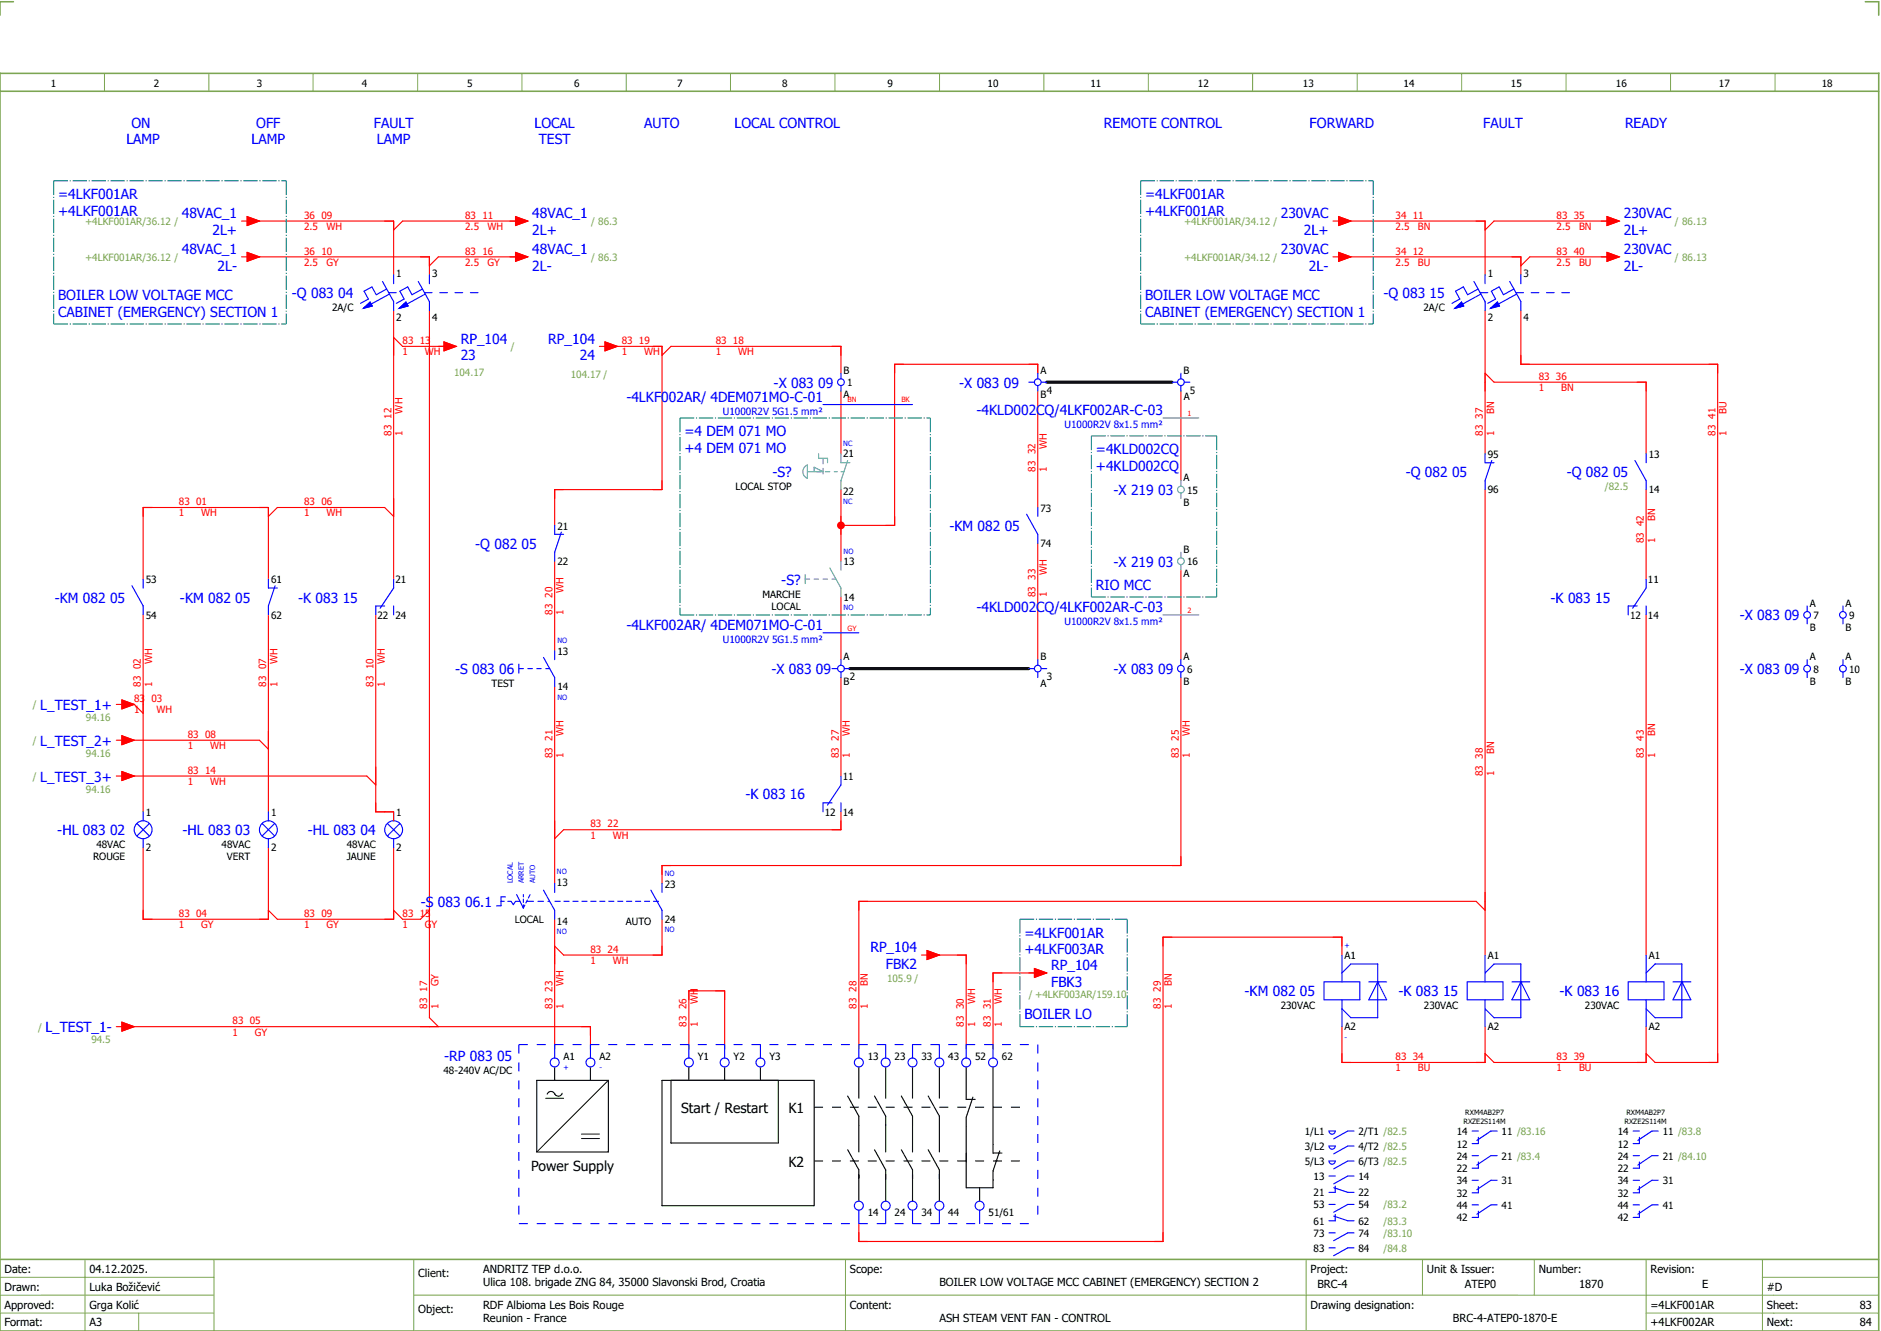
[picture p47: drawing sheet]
<svg xmlns="http://www.w3.org/2000/svg" width="421mm" height="297mm" viewBox="0 0 421 297" stroke-linecap="round" stroke-linejoin="round" font-family="sans-serif">
<defs><g id="words">
<g font-size="3.1" fill="#00f">
<text x="29.4" y="28.5">ON</text>
<text x="57.3" y="28.5">OFF</text>
<text x="83.6" y="28.5">FAULT</text>
<text x="119.5" y="28.5">LOCAL</text>
<text x="144" y="28.5">AUTO</text>
<text x="164.2" y="28.5">LOCAL CONTROL</text>
<text x="246.8" y="28.5">REMOTE CONTROL</text>
<text x="292.8" y="28.5">FORWARD</text>
<text x="331.6" y="28.5">FAULT</text>
<text x="363.3" y="28.5">READY</text>
<text x="28.2" y="32.3">LAMP</text>
<text x="56.2" y="32.3">LAMP</text>
<text x="84.2" y="32.3">LAMP</text>
<text x="120.5" y="32.3">TEST</text>
<text x="13" y="44.5">=4LKF001AR</text>
<text x="256" y="44.5">=4LKF001AR</text>
<text x="13" y="48.3">+4LKF001AR</text>
<text x="40.6" y="48.8">48VAC_1</text>
<text x="47.5" y="52.5">2L+</text>
<text x="119" y="48.8">48VAC_1</text>
<text x="119" y="52.5">2L+</text>
<text x="256" y="48.3">+4LKF001AR</text>
<text x="286.3" y="48.8">230VAC</text>
<text x="291.5" y="52.5">2L+</text>
<text x="363" y="48.8">230VAC</text>
<text x="363" y="52.5">2L+</text>
<text x="40.6" y="56.8">48VAC_1</text>
<text x="119" y="56.8">48VAC_1</text>
<text x="286.3" y="56.8">230VAC</text>
<text x="363" y="56.8">230VAC</text>
<text x="48.6" y="60.5">2L-</text>
<text x="119" y="60.5">2L-</text>
<text x="292.6" y="60.5">2L-</text>
<text x="363" y="60.5">2L-</text>
<text x="13" y="67">BOILER LOW VOLTAGE MCC</text>
<text x="13" y="70.8">CABINET (EMERGENCY) SECTION 1</text>
<text x="65.3" y="66.6">-Q 083 04</text>
<text x="256" y="67">BOILER LOW VOLTAGE MCC</text>
<text x="256" y="70.8">CABINET (EMERGENCY) SECTION 1</text>
<text x="309.3" y="66.6">-Q 083 15</text>
<text x="103" y="76.8">RP_104</text>
<text x="122.6" y="76.8">RP_104</text>
<text x="103" y="80.5">23</text>
<text x="129.6" y="80.5">24</text>
<text x="140" y="89.8">-4LKF002AR/ 4DEM071MO-C-01</text>
<text x="173" y="86.6">-X 083 09</text>
<text x="214.4" y="86.7">-X 083 09</text>
<text x="218.3" y="92.8">-4KLD002CQ/4LKF002AR-C-03</text>
<text x="153" y="97.5">=4 DEM 071 MO</text>
<text x="153" y="101.3">+4 DEM 071 MO</text>
<text x="245" y="101.5">=4KLD002CQ</text>
<text x="172.7" y="106.6">-S?</text>
<text x="245" y="105.3">+4KLD002CQ</text>
<text x="314.3" y="106.6">-Q 082 05</text>
<text x="350.3" y="106.6">-Q 082 05</text>
<text x="248.9" y="110.6">-X 219 03</text>
<text x="212.2" y="118.6">-KM 082 05</text>
<text x="106.3" y="122.6">-Q 082 05</text>
<text x="174.7" y="130.6">-S?</text>
<text x="245" y="131.8">RIO MCC</text>
<text x="249" y="126.6">-X 219 03</text>
<text x="12.2" y="134.6">-KM 082 05</text>
<text x="40.2" y="134.6">-KM 082 05</text>
<text x="66.6" y="134.6">-K 083 15</text>
<text x="218.3" y="136.8">-4KLD002CQ/4LKF002AR-C-03</text>
<text x="346.6" y="134.6">-K 083 15</text>
<text x="140" y="140.8">-4LKF002AR/ 4DEM071MO-C-01</text>
<text x="388.9" y="138.6">-X 083 09</text>
<text x="101.7" y="150.6">-S 083 06</text>
<text x="172.5" y="150.7">-X 083 09</text>
<text x="248.9" y="150.6">-X 083 09</text>
<text x="388.9" y="150.6">-X 083 09</text>
<text x="9" y="158.6">L_TEST_1+</text>
<text x="9" y="166.6">L_TEST_2+</text>
<text x="9" y="174.6">L_TEST_3+</text>
<text x="166.6" y="178.6">-K 083 16</text>
<text x="12.8" y="186.6">-HL 083 02</text>
<text x="40.8" y="186.6">-HL 083 03</text>
<text x="68.8" y="186.6">-HL 083 04</text>
<text x="94.1" y="202.6">-S 083 06.1</text>
<text x="229" y="209.5">=4LKF001AR</text>
<text x="194.6" y="212.8">RP_104</text>
<text x="229" y="213.3">+4LKF003AR</text>
<text x="198" y="216.5">FBK2</text>
<text x="235" y="216.8">RP_104</text>
<text x="235" y="220.5">FBK3</text>
<text x="229" y="227.8">BOILER LO</text>
<text x="278.2" y="222.6">-KM 082 05</text>
<text x="312.6" y="222.6">-K 083 15</text>
<text x="348.6" y="222.6">-K 083 16</text>
<text x="10.1" y="230.6">L_TEST_1-</text>
<text x="99.3" y="237">-RP 083 05</text>
</g>
<g font-size="3.1">
<text x="152.3" y="248.8">Start / Restart</text>
<text x="176.2" y="248.8">K1</text>
<text x="118.7" y="261.8">Power Supply</text>
<text x="176.2" y="260.8">K2</text>
</g>
<g font-size="2.5">
<text x="1" y="284.4">Date:</text>
<text x="20" y="284.4">04.12.2025.</text>
<text x="93.5" y="285.4">Client:</text>
<text x="108" y="284.4">ANDRITZ TEP d.o.o.</text>
<text x="108" y="287.4">Ulica 108. brigade ZNG 84, 35000 Slavonski Brod, Croatia</text>
<text x="190" y="284.4">Scope:</text>
<text x="210" y="287.4">BOILER LOW VOLTAGE MCC CABINET (EMERGENCY) SECTION 2</text>
<text x="293" y="284.4">Project:</text>
<text x="294.5" y="287.9">BRC-4</text>
<text x="319" y="284.4">Unit &amp; Issuer:</text>
<text x="327.5" y="287.9">ATEP0</text>
<text x="344" y="284.4">Number:</text>
<text x="353" y="287.9">1870</text>
<text x="369" y="284.4">Revision:</text>
<text x="380.6" y="287.9">E</text>
<text x="1" y="288.4">Drawn:</text>
<text x="1" y="292.4">Approved:</text>
<text x="20" y="292.4">Grga Kolić</text>
<text x="20" y="288.4">Luka Božičević</text>
<text x="93.5" y="293.4">Object:</text>
<text x="108" y="292.4">RDF Albioma Les Bois Rouge</text>
<text x="190" y="292.4">Content:</text>
<text x="293" y="292.4">Drawing designation:</text>
<text x="369" y="292.4">=4LKF001AR</text>
<text x="395" y="292.4">Sheet:</text>
<text x="395" y="288.4">#D</text>
<text x="415.8" y="292.4">83</text>
<text x="1" y="296.4">Format:</text>
<text x="20" y="296.4">A3</text>
<text x="108" y="295.4">Reunion - France</text>
<text x="210" y="295.4">ASH STEAM VENT FAN - CONTROL</text>
<text x="324.8" y="295.4">BRC-4-ATEP0-1870-E</text>
<text x="369" y="296.4">+4LKF002AR</text>
<text x="395" y="296.4">Next:</text>
<text x="415.8" y="296.4">84</text>
</g>
<g font-size="2.2">
<text x="11.4" y="19.4">1</text>
<text x="34.4" y="19.4">2</text>
<text x="57.4" y="19.4">3</text>
<text x="80.9" y="19.4">4</text>
<text x="104.4" y="19.4">5</text>
<text x="128.4" y="19.4">6</text>
<text x="151.4" y="19.4">7</text>
<text x="174.9" y="19.4">8</text>
<text x="198.4" y="19.4">9</text>
<text x="220.8" y="19.4">10</text>
<text x="243.8" y="19.4">11</text>
<text x="267.8" y="19.4">12</text>
<text x="291.3" y="19.4">13</text>
<text x="313.8" y="19.4">14</text>
<text x="337.8" y="19.4">15</text>
<text x="361.3" y="19.4">16</text>
<text x="384.3" y="19.4">17</text>
<text x="407.3" y="19.4">18</text>
<text x="88.6" y="61.9">1</text>
<text x="96.6" y="61.9">3</text>
<text x="332.6" y="61.9">1</text>
<text x="340.6" y="61.9">3</text>
<text x="74.2" y="69.5">2A/C</text>
<text x="88.6" y="71.6">2</text>
<text x="96.6" y="71.6">4</text>
<text x="318.2" y="69.5">2A/C</text>
<text x="332.6" y="71.6">2</text>
<text x="340.6" y="71.6">4</text>
<text x="188.6" y="83.5">B</text>
<text x="232.6" y="83.5">A</text>
<text x="264.6" y="83.5">B</text>
<text x="188.6" y="89">A</text>
<text x="189.4" y="86.3">1</text>
<text x="232.6" y="89">B</text>
<text x="234" y="88">4</text>
<text x="264.6" y="89.4">A</text>
<text x="266" y="88">5</text>
<text x="188.5" y="102.1">21</text>
<text x="264.6" y="107.5">A</text>
<text x="332.6" y="102.3">95</text>
<text x="368.6" y="102.3">13</text>
<text x="164.4" y="109.5">LOCAL STOP</text>
<text x="188.5" y="110.6">22</text>
<text x="264.6" y="113">B</text>
<text x="265.4" y="110.3">15</text>
<text x="332.6" y="110.2">96</text>
<text x="368.6" y="110.2">14</text>
<text x="124.6" y="118.3">21</text>
<text x="232.6" y="114.3">73</text>
<text x="232.6" y="122.2">74</text>
<text x="264.6" y="123.5">B</text>
<text x="32.6" y="130.3">53</text>
<text x="60.6" y="130.3">61</text>
<text x="88.4" y="130.3">21</text>
<text x="124.6" y="126.2">22</text>
<text x="188.6" y="126.3">13</text>
<text x="264.6" y="129">A</text>
<text x="265.4" y="126.3">16</text>
<text x="368.4" y="130.3">11</text>
<text x="170.4" y="133.5">MARCHE</text>
<text x="172.5" y="136.2">LOCAL</text>
<text x="188.6" y="134.2">14</text>
<text x="404.6" y="135.5">A</text>
<text x="412.6" y="135.5">A</text>
<text x="32.6" y="138.2">54</text>
<text x="60.6" y="138.2">62</text>
<text x="84.4" y="138.2">22</text>
<text x="88.4" y="138.2">24</text>
<text x="364.4" y="138.2">12</text>
<text x="368.4" y="138.2">14</text>
<text x="404.6" y="141">B</text>
<text x="405.4" y="138.3">7</text>
<text x="412.6" y="141">B</text>
<text x="413.4" y="138.3">9</text>
<text x="124.6" y="146.3">13</text>
<text x="188.6" y="147.5">A</text>
<text x="232.6" y="147.5">B</text>
<text x="264.6" y="147.5">A</text>
<text x="404.6" y="147.5">A</text>
<text x="412.6" y="147.5">A</text>
<text x="109.9" y="153.5">TEST</text>
<text x="124.6" y="154.2">14</text>
<text x="188.6" y="153">B</text>
<text x="190" y="152">2</text>
<text x="232.6" y="153.4">A</text>
<text x="234" y="152">3</text>
<text x="264.6" y="153">B</text>
<text x="265.4" y="150.3">6</text>
<text x="404.6" y="153">B</text>
<text x="405.4" y="150.3">8</text>
<text x="412.6" y="153">B</text>
<text x="413.4" y="150.3">10</text>
<text x="188.4" y="174.3">11</text>
<text x="32.6" y="182.3">1</text>
<text x="60.6" y="182.3">1</text>
<text x="88.6" y="182.3">1</text>
<text x="184.4" y="182.2">12</text>
<text x="188.4" y="182.2">14</text>
<text x="21.5" y="189.5">48VAC</text>
<text x="32.6" y="190.2">2</text>
<text x="49.5" y="189.5">48VAC</text>
<text x="60.6" y="190.2">2</text>
<text x="77.5" y="189.5">48VAC</text>
<text x="88.6" y="190.2">2</text>
<text x="20.8" y="192.2">ROUGE</text>
<text x="50.7" y="192.2">VERT</text>
<text x="77.5" y="192.2">JAUNE</text>
<text x="124.5" y="197.9">13</text>
<text x="148.6" y="198.3">23</text>
<text x="115.1" y="206.2">LOCAL</text>
<text x="124.5" y="206.6">14</text>
<text x="139.9" y="206.6">AUTO</text>
<text x="148.6" y="206.2">24</text>
<text x="300.6" y="214.3">A1</text>
<text x="332.6" y="214.3">A1</text>
<text x="368.6" y="214.3">A1</text>
<text x="286.3" y="225.5">230VAC</text>
<text x="318.3" y="225.5">230VAC</text>
<text x="354.3" y="225.5">230VAC</text>
<text x="300.6" y="230.2">A2</text>
<text x="332.6" y="230.2">A2</text>
<text x="368.6" y="230.2">A2</text>
<text x="99.2" y="239.9">48-240V AC/DC</text>
<text x="126" y="236.9">A1</text>
<text x="134" y="236.9">A2</text>
<text x="156" y="236.9">Y1</text>
<text x="164" y="236.9">Y2</text>
<text x="172" y="236.9">Y3</text>
<text x="194" y="236.9">13</text>
<text x="200" y="236.9">23</text>
<text x="206" y="236.9">33</text>
<text x="212" y="236.9">43</text>
<text x="218" y="236.9">52</text>
<text x="224" y="236.9">62</text>
<text x="291.7" y="253.6">1/L1</text>
<text x="291.7" y="257">3/L2</text>
<text x="303.7" y="253.6">2/T1 /82.5</text>
<text x="303.7" y="257">4/T2 /82.5</text>
<text x="325.7" y="256.4">12</text>
<text x="325.7" y="253.6">14</text>
<text x="335.7" y="253.6">11 /83.16</text>
<text x="361.7" y="256.4">12</text>
<text x="361.7" y="253.6">14</text>
<text x="371.7" y="253.6">11 /83.8</text>
<text x="291.7" y="260.3">5/L3</text>
<text x="293.7" y="263.7">13</text>
<text x="303.7" y="260.3">6/T3 /82.5</text>
<text x="303.7" y="263.7">14</text>
<text x="325.7" y="261.9">22</text>
<text x="325.7" y="259.1">24</text>
<text x="335.7" y="259.1">21 /83.4</text>
<text x="361.7" y="261.9">22</text>
<text x="361.7" y="259.1">24</text>
<text x="371.7" y="259.1">21 /84.10</text>
<text x="293.7" y="267.3">21</text>
<text x="303.7" y="267.3">22</text>
<text x="325.7" y="267.4">32</text>
<text x="325.7" y="264.6">34</text>
<text x="335.7" y="264.6">31</text>
<text x="361.7" y="267.4">32</text>
<text x="361.7" y="264.6">34</text>
<text x="371.7" y="264.6">31</text>
<text x="194" y="271.6">14</text>
<text x="200" y="271.6">24</text>
<text x="206" y="271.6">34</text>
<text x="212" y="271.6">44</text>
<text x="221" y="271.6">51/61</text>
<text x="293.7" y="270">53</text>
<text x="293.7" y="273.7">61</text>
<text x="303.7" y="270">54</text>
<text x="303.7" y="273.7">62</text>
<text x="325.7" y="272.9">42</text>
<text x="325.7" y="270.1">44</text>
<text x="335.7" y="270.1">41</text>
<text x="361.7" y="272.9">42</text>
<text x="361.7" y="270.1">44</text>
<text x="371.7" y="270.1">41</text>
<text x="293.7" y="276.4">73</text>
<text x="293.7" y="279.7">83</text>
<text x="303.7" y="276.4">74</text>
<text x="303.7" y="279.7">84</text>
</g>
<g font-size="2.2" fill="#7ca552">
<text x="19" y="50.3">+4LKF001AR/36.12 /</text>
<text x="132.1" y="50.3">/ 86.3</text>
<text x="264.7" y="50.3">+4LKF001AR/34.12 /</text>
<text x="374.4" y="50.3">/ 86.13</text>
<text x="19" y="58.3">+4LKF001AR/36.12 /</text>
<text x="132.1" y="58.3">/ 86.3</text>
<text x="264.7" y="58.3">+4LKF001AR/34.12 /</text>
<text x="374.4" y="58.3">/ 86.13</text>
<text x="114.2" y="78.3">/</text>
<text x="101.5" y="84.1">104.17</text>
<text x="127.6" y="84.5">104.17 /</text>
<text x="358.8" y="109.5">/82.5</text>
<text x="7.4" y="158.3">/</text>
<text x="19.2" y="161.1">94.16</text>
<text x="7.4" y="166.3">/</text>
<text x="19.2" y="169.1">94.16</text>
<text x="7.4" y="174.3">/</text>
<text x="19.2" y="177.1">94.16</text>
<text x="198.3" y="219.5">105.9 /</text>
<text x="230" y="222.9">/ +4LKF003AR/159.10</text>
<text x="8.5" y="230.3">/</text>
<text x="20.4" y="233.1">94.5</text>
<text x="309.3" y="270">/83.2</text>
<text x="309.3" y="273.7">/83.3</text>
<text x="309.3" y="276.4">/83.10</text>
<text x="309.3" y="279.7">/84.8</text>
</g>
<g font-size="2.2" fill="#f00">
<text x="68" y="48.9">36 09</text>
<text x="68" y="51.4">2.5</text>
<text x="73" y="51.4">WH</text>
<text x="104" y="48.9">83 11</text>
<text x="104" y="51.4">2.5</text>
<text x="109" y="51.4">WH</text>
<text x="312" y="48.9">34 11</text>
<text x="312" y="51.4">2.5</text>
<text x="317" y="51.4">BN</text>
<text x="348" y="48.9">83 35</text>
<text x="348" y="51.4">2.5</text>
<text x="353" y="51.4">BN</text>
<text x="68" y="56.9">36 10</text>
<text x="68" y="59.4">2.5</text>
<text x="73" y="59.4">GY</text>
<text x="104" y="56.9">83 16</text>
<text x="104" y="59.4">2.5</text>
<text x="109" y="59.4">GY</text>
<text x="312" y="56.9">34 12</text>
<text x="312" y="59.4">2.5</text>
<text x="317" y="59.4">BU</text>
<text x="348" y="56.9">83 40</text>
<text x="348" y="59.4">2.5</text>
<text x="353" y="59.4">BU</text>
<text x="90" y="76.9">83 13</text>
<text x="139" y="76.9">83 19</text>
<text x="160" y="76.9">83 18</text>
<text x="90" y="79.4">1</text>
<text x="95" y="79.4">WH</text>
<text x="139" y="79.4">1</text>
<text x="144" y="79.4">WH</text>
<text x="160" y="79.4">1</text>
<text x="165" y="79.4">WH</text>
<text x="344" y="84.9">83 36</text>
<text x="344" y="87.4">1</text>
<text x="349" y="87.4">BN</text>
<text x="90" y="92.4" transform="rotate(-90 90 92.4)">WH</text>
<text x="334" y="92.4" transform="rotate(-90 334 92.4)">BN</text>
<text x="386" y="92.4" transform="rotate(-90 386 92.4)">BU</text>
<text x="87.5" y="97.4" transform="rotate(-90 87.5 97.4)">83 12</text>
<text x="90" y="97.4" transform="rotate(-90 90 97.4)">1</text>
<text x="234" y="100.4" transform="rotate(-90 234 100.4)">WH</text>
<text x="331.5" y="97.4" transform="rotate(-90 331.5 97.4)">83 37</text>
<text x="334" y="97.4" transform="rotate(-90 334 97.4)">1</text>
<text x="383.5" y="97.4" transform="rotate(-90 383.5 97.4)">83 41</text>
<text x="386" y="97.4" transform="rotate(-90 386 97.4)">1</text>
<text x="231.5" y="105.4" transform="rotate(-90 231.5 105.4)">83 32</text>
<text x="234" y="105.4" transform="rotate(-90 234 105.4)">1</text>
<text x="40" y="112.9">83 01</text>
<text x="68" y="112.9">83 06</text>
<text x="40" y="115.4">1</text>
<text x="45" y="115.4">WH</text>
<text x="68" y="115.4">1</text>
<text x="73" y="115.4">WH</text>
<text x="370" y="116.4" transform="rotate(-90 370 116.4)">BN</text>
<text x="367.5" y="121.4" transform="rotate(-90 367.5 121.4)">83 42</text>
<text x="370" y="121.4" transform="rotate(-90 370 121.4)">1</text>
<text x="234" y="128.4" transform="rotate(-90 234 128.4)">WH</text>
<text x="123.5" y="137.4" transform="rotate(-90 123.5 137.4)">83 20</text>
<text x="126" y="137.4" transform="rotate(-90 126 137.4)">1</text>
<text x="126" y="132.4" transform="rotate(-90 126 132.4)">WH</text>
<text x="231.5" y="133.4" transform="rotate(-90 231.5 133.4)">83 33</text>
<text x="234" y="133.4" transform="rotate(-90 234 133.4)">1</text>
<text x="34" y="148.4" transform="rotate(-90 34 148.4)">WH</text>
<text x="62" y="148.4" transform="rotate(-90 62 148.4)">WH</text>
<text x="86" y="148.4" transform="rotate(-90 86 148.4)">WH</text>
<text x="31.5" y="153.4" transform="rotate(-90 31.5 153.4)">83 02</text>
<text x="34" y="153.4" transform="rotate(-90 34 153.4)">1</text>
<text x="59.5" y="153.4" transform="rotate(-90 59.5 153.4)">83 07</text>
<text x="62" y="153.4" transform="rotate(-90 62 153.4)">1</text>
<text x="83.5" y="153.4" transform="rotate(-90 83.5 153.4)">83 10</text>
<text x="86" y="153.4" transform="rotate(-90 86 153.4)">1</text>
<text x="30" y="156.9">83 03</text>
<text x="30" y="159.4">1</text>
<text x="35" y="159.4">WH</text>
<text x="42" y="164.9">83 08</text>
<text x="42" y="167.4">1</text>
<text x="47" y="167.4">WH</text>
<text x="126" y="164.4" transform="rotate(-90 126 164.4)">WH</text>
<text x="190" y="164.4" transform="rotate(-90 190 164.4)">WH</text>
<text x="266" y="164.4" transform="rotate(-90 266 164.4)">WH</text>
<text x="370" y="164.4" transform="rotate(-90 370 164.4)">BN</text>
<text x="42" y="172.9">83 14</text>
<text x="123.5" y="169.4" transform="rotate(-90 123.5 169.4)">83 21</text>
<text x="126" y="169.4" transform="rotate(-90 126 169.4)">1</text>
<text x="187.5" y="169.4" transform="rotate(-90 187.5 169.4)">83 27</text>
<text x="190" y="169.4" transform="rotate(-90 190 169.4)">1</text>
<text x="263.5" y="169.4" transform="rotate(-90 263.5 169.4)">83 25</text>
<text x="266" y="169.4" transform="rotate(-90 266 169.4)">1</text>
<text x="331.5" y="173.4" transform="rotate(-90 331.5 173.4)">83 38</text>
<text x="334" y="173.4" transform="rotate(-90 334 173.4)">1</text>
<text x="334" y="168.4" transform="rotate(-90 334 168.4)">BN</text>
<text x="367.5" y="169.4" transform="rotate(-90 367.5 169.4)">83 43</text>
<text x="370" y="169.4" transform="rotate(-90 370 169.4)">1</text>
<text x="42" y="175.4">1</text>
<text x="47" y="175.4">WH</text>
<text x="132" y="184.9">83 22</text>
<text x="132" y="187.4">1</text>
<text x="137" y="187.4">WH</text>
<text x="40" y="204.9">83 04</text>
<text x="40" y="207.4">1</text>
<text x="45" y="207.4">GY</text>
<text x="68" y="204.9">83 09</text>
<text x="68" y="207.4">1</text>
<text x="73" y="207.4">GY</text>
<text x="90" y="204.9">83 15</text>
<text x="90" y="207.4">1</text>
<text x="95" y="207.4">GY</text>
<text x="132" y="212.9">83 24</text>
<text x="132" y="215.4">1</text>
<text x="137" y="215.4">WH</text>
<text x="98" y="220.4" transform="rotate(-90 98 220.4)">GY</text>
<text x="126" y="220.4" transform="rotate(-90 126 220.4)">WH</text>
<text x="194" y="220.4" transform="rotate(-90 194 220.4)">BN</text>
<text x="262" y="220.4" transform="rotate(-90 262 220.4)">BN</text>
<text x="95.5" y="225.4" transform="rotate(-90 95.5 225.4)">83 17</text>
<text x="98" y="225.4" transform="rotate(-90 98 225.4)">1</text>
<text x="123.5" y="225.4" transform="rotate(-90 123.5 225.4)">83 23</text>
<text x="126" y="225.4" transform="rotate(-90 126 225.4)">1</text>
<text x="156" y="224.4" transform="rotate(-90 156 224.4)">WH</text>
<text x="191.5" y="225.4" transform="rotate(-90 191.5 225.4)">83 28</text>
<text x="194" y="225.4" transform="rotate(-90 194 225.4)">1</text>
<text x="218" y="224.4" transform="rotate(-90 218 224.4)">WH</text>
<text x="224" y="224.4" transform="rotate(-90 224 224.4)">WH</text>
<text x="259.5" y="225.4" transform="rotate(-90 259.5 225.4)">83 29</text>
<text x="262" y="225.4" transform="rotate(-90 262 225.4)">1</text>
<text x="52" y="228.9">83 05</text>
<text x="52" y="231.4">1</text>
<text x="57" y="231.4">GY</text>
<text x="153.5" y="229.4" transform="rotate(-90 153.5 229.4)">83 26</text>
<text x="156" y="229.4" transform="rotate(-90 156 229.4)">1</text>
<text x="215.5" y="229.4" transform="rotate(-90 215.5 229.4)">83 30</text>
<text x="218" y="229.4" transform="rotate(-90 218 229.4)">1</text>
<text x="221.5" y="229.4" transform="rotate(-90 221.5 229.4)">83 31</text>
<text x="224" y="229.4" transform="rotate(-90 224 229.4)">1</text>
<text x="312" y="236.9">83 34</text>
<text x="312" y="239.4">1</text>
<text x="317" y="239.4">BU</text>
<text x="348" y="236.9">83 39</text>
<text x="348" y="239.4">1</text>
<text x="353" y="239.4">BU</text>
</g>
<g font-size="2.2" fill="#00f">
<text x="161.6" y="92.6">U1000R2V 5G1.5 mm²</text>
<text x="238" y="95.6">U1000R2V 8x1.5 mm²</text>
<text x="161.6" y="143.6">U1000R2V 5G1.5 mm²</text>
<text x="238" y="139.6">U1000R2V 8x1.5 mm²</text>
</g>
<g font-size="1.6" fill="#f00">
<text x="189.5" y="89.9">BN</text>
<text x="201.5" y="89.9">BK</text>
<text x="265.5" y="92.9">1</text>
<text x="265.5" y="136.9">2</text>
<text x="189.5" y="140.9">GY</text>
</g>
<g font-size="1.6" fill="#00f">
<text x="188.5" y="99.6">NC</text>
<text x="188.5" y="112.7">NC</text>
<text x="188.6" y="123.8">NO</text>
<text x="188.6" y="136.3">NO</text>
<text x="124.6" y="143.8">NO</text>
<text x="124.6" y="156.3">NO</text>
<text x="114.6" y="197.4" transform="rotate(-90 114.6 197.4)">LOCAL</text>
<text x="117.1" y="197.4" transform="rotate(-90 117.1 197.4)">ARRET</text>
<text x="119.6" y="197.4" transform="rotate(-90 119.6 197.4)">AUTO</text>
<text x="124.5" y="195.4">NO</text>
<text x="148.6" y="195.8">NO</text>
<text x="124.5" y="208.7">NO</text>
<text x="148.6" y="208.3">NO</text>
<text x="300.6" y="211.8">+</text>
<text x="300.6" y="232.3">-</text>
<text x="126" y="239">+</text>
<text x="134" y="239">-</text>
</g>
<g font-size="1.6">
<text x="327.2" y="251">RXZE2S114M</text>
<text x="327.6" y="249.1">RXM4AB2P7</text>
<text x="363.2" y="251">RXZE2S114M</text>
<text x="363.6" y="249.1">RXM4AB2P7</text>
</g>
</g></defs>
<path d="M0 16.4h420v281h-420zM3 .4h-3v3M417 .4h3v3M0 20.4h420M0 281.4h420" fill="none" stroke="#7ca552" stroke-width=".35"/>
<g fill="none" stroke="#7ca552" stroke-width=".22">
<path d="M23.4 16.5v4M46.7 16.4v4M70 16.4v4M93.4 16.4v4M116.7 16.5v4M140 16.4v4M163.3 16.4v4M186.7 16.4v4M210 16.4v4M233.4 16.4v4M256.7 16.4v4M280 16.5v4"/>
<path d="M303.4 16.4v4M326.8 16.4v4M350.1 16.4v4M373.5 16.4v4M396.8 16.4v4M0 285.4h47.8M0 293.4h47.8M19 281.4v16M31 293.4v4M47.8 281.4v16M47.8 289.4h-47.8M92.5 281.4v16"/>
<path d="M92.5 289.4h327.5M189 281.4v16M292 281.4v15.8M318 281.4v8M343 281.4v8M368 281.4v15.8M368 293.4h52M394 285.4h26M394 281.4v15.8"/>
</g>
<g fill="none" stroke="#f00" stroke-width=".25">
<path d="M54 49.4h1.2M54 57.4h1.2M55.2 48.4l2.8 1-2.8 1zM55.2 56.4l2.8 1-2.8 1zM56 49.4h32v12M56 57.4h40v4M115.3 56.4l2.7 1-2.7 1zM115.3 48.4l2.7 1-2.7 1zM116 49.4h-26l-2 2M116 57.4h-18l-2 2M298 49.4h1.3M298 57.4h1.3"/>
<path d="M299.3 48.4l2.7 1-2.7 1zM299.3 56.4l2.7 1-2.7 1zM300 49.4h32v12M300 57.4h40v4M359.3 48.4l2.7 1-2.7 1zM359.3 56.4l2.7 1-2.7 1zM360 49.4h-26l-2 2M360 57.4h-18l-2 2M88 69.4v60M88 75.4l2 2h10M96 69.4v158l2 2M99.3 76.4l2.7 1-2.7 1z"/>
<path d="M134 77.4h1.3M135.3 76.4l2.7 1-2.7 1zM136 77.4h12v32h-24v8M148 79.4l2-2h38v6M332 69.4v32M340 69.4v12h44v156h-14l-2-2M188 87.4v14M232 83.4v-2h-32v36h-12M232 87.4v26M264 87.4v20M332 83.4l2 2h34v16M60 115.4l2-2h24l2 2"/>
<path d="M188 109.4v16M332 109.4v104M368 109.4v20M32 129.4v-16h28v16M32 137.4v44M60 137.4v44M84 137.4v44h4v2M124 125.4v20M188 133.4v14M232 121.4v26M264 127.4v20M368 137.4v76"/>
<path d="M26 157.4h1.3M27.3 156.4l2.7 1-2.7 1zM28 157.4h2M30 157.4l2 2M124 153.4v44M188 151.4v22M264 151.4v42h-116v4M26 165.4h1.3M26 173.4h1.3M27.3 164.4l2.7 1-2.7 1zM27.3 172.4l2.7 1-2.7 1zM28 165.4h30l2 2"/>
<path d="M28 173.4h54l2 2M32 189.4v16h28v-16M88 189.4v16h-26l-2-2M188 181.4v4h-62l-2 2M88 203.4l2 2h4l2-2M124 205.4v29M148 205.4v8h-22l-2-2M206 213.4h1.2M207.2 212.4l2.8 1-2.8 1zM208 213.4h8v21M231.3 216.4l2.7 1-2.7 1zM232 217.4h-10v17"/>
<path d="M300 213.4v-4h-40v68h-68v-4M332 203.4l-2-2h-138v33M26 229.4h1.3M27.3 228.4l2.7 1-2.7 1zM28 229.4h104v5M154 234.4v-13h8v13M300 229.4v8h32v-8M368 229.4v8h-34l-2-2"/>
</g>
<path d="M234 85.4h28M190 149.4h40" fill="none" stroke="#000" stroke-width=".7"/>
<g fill="none" stroke="#00f" stroke-width=".25">
<path d="M81.2 68.9l1.5-1.4 .5 .9zM85.5 62.9l2.5 4.5v2M86.4 64.6l-2.3 1.3-1-1.8-1.7 1 1 1.7-1.8 1M86.9 65.4h1.7M87.1 65.7l-4.1 2.2M88 61.4v2M89.2 68.9l1.5-1.4 .5 .9zM93.5 62.9l2.5 4.5v2M94.4 64.6l-2.3 1.3-1-1.8-1.7 1 1 1.7-1.8 1M94.9 65.4h1.7M95.1 65.7l-4.1 2.2M96 61.4v2"/>
<path d="M98.3 65.4h1.7M101.7 65.4h1.7M105.2 65.4h1.7M325.2 68.9l1.5-1.4 .5 .9zM329.5 62.9l2.5 4.5v2M330.4 64.6l-2.3 1.3-1-1.8-1.7 1 1 1.7-1.8 1M330.9 65.4h1.7M331.1 65.7l-4.1 2.2M332 61.4v2M333.2 68.9l1.5-1.4 .5 .9zM337.5 62.9l2.5 4.5v2M338.4 64.6l-2.3 1.3-1-1.8-1.7 1 1 1.7-1.8 1"/>
<path d="M338.9 65.4h1.7M339.1 65.7l-4.1 2.2M340 61.4v2M342.3 65.4h1.7M345.7 65.4h1.7M349.2 65.4h1.7M188 83.4v1.2M188 86.1v1.3M230 85.4h1.3M232 83.4v1.2M232 86.1v1.3M232.8 85.4h1.2"/>
<path d="M262 85.4h1.3M264 83.4v1.2M264 86.1v1.3M264.7 85.4h1.3M124 117.4v2h2M125.5 118.9l-1.5 4.5v2M229.5 114.9l2.5 4.5v2M232 113.4v2M332 101.4v2h2M332 107.4v2M333.5 102.9l-1.5 4.5M365.5 102.9l2.5 4.5v2"/>
<path d="M368 101.4v2M29.5 130.9l2.5 4.5v2M32 129.4v2M60 129.4v2h2M61.5 130.9l-1.5 4.5v2M86 135.4h-2v2M88 135.4v2M88 129.4v2l-3 4.5M366 135.4h-2v2M368 135.4v2M368 129.4v2l-3 4.5M404 135.4v1.2"/>
<path d="M404 138.1v1.3M412 135.4v1.2M412 138.1v1.3M116 148.4v2M116 149.4h1M118 149.4h1M120 149.4h1M121.5 146.9l2.5 4.5v2M122 149.4h.9M124 145.4v2M184 141.4h8M186 149.4h1.2"/>
<path d="M188 147.4v1.2M188 150.1v1.3M188.7 149.4h1.3M230 149.4h1.3M232 147.4v1.2M232 150.1v1.3M232.8 149.4h1.2M264 147.4v1.2M264 150.1v1.3M404 147.4v1.2M404 150.1v1.3M412 147.4v1.2"/>
<path d="M412 150.1v1.3M186 179.4h-2v2M188 179.4v2M188 173.4v2l-3 4.5M30.6 184l2.8 2.8M32 181.4v2M32 187.4v2M33.4 184l-2.8 2.8M58.6 184l2.8 2.8M60 181.4v2M60 187.4v2M61.4 184l-2.8 2.8"/>
<path d="M86.6 184l2.8 2.8M88 181.4v2M88 187.4v2M89.4 184l-2.8 2.8M115.5 199.9l1.5 3M117 199.9v.5M118.5 199.9l-.4 .8M121.5 198.9l2.5 4.5v2M124 197.4v2M145.5 198.9l2.5 4.5v2M148 197.4v2M112 201.4h.7"/>
<path d="M113 200.4h-1v2h-1M113.5 201.4h.7l.6 .7 .5-.7h1M117 200.9v.7M117 202.1v.8M117.3 202.2l-.3 .7M117.8 201.4h1.4M117.9 201.1l-.3 .7M120.2 201.4h1.3M122.5 201.4h.3M296 219.4h8v4h-8zM300 217.4l2-2h6v12h-6l-2-2M300 213.4v6"/>
<path d="M306 219.4h4M308 219.4h.1M308 219.4l2 4h-4zM328 219.4h8v4h-8zM332 213.4v6M332 217.4l2-2h6v12h-6l-2-2M338 219.4h4M340 219.4h.1M340 219.4l2 4h-4zM364 219.4h8v4h-8zM368 217.4l2-2h6v12h-6l-2-2M368 213.4v6"/>
<path d="M374 219.4h4M376 219.4h.1M376 219.4l2 4h-4zM124 233.4v3M132 233.4v3M154 233.4v3M162 233.4v3M170 233.4v3M192 233.4v3M198 233.4v3M204 233.4v3M210 233.4v3"/>
<path d="M216 233.4v3M222 233.4v3M300 223.4v6M332 223.4v6M368 223.4v6M297.1 252.7h1.4a.7 .7 0 0 1-.7 .7 .7 .7 0 0 1-.7-.7zM297.1 256.1h1.4a.7 .7 0 0 1-.7 .7 .7 .7 0 0 1-.7-.7zM297.1 259.4h1.4a.7 .7 0 0 1-.7 .7 .7 .7 0 0 1-.7-.7zM302.7 252.7h-1.4l-3.1 1.8M302.7 256.1h-1.4l-3.1 1.7M302.7 259.4h-1.4l-3.1 1.8M329.1 252.7h1.4"/>
<path d="M329.1 258.2h1.4M330.5 254.1v1.4h-1.4M330.5 259.6v1.4h-1.4M334.7 252.7h-1.4l-3.1 2.1M334.7 258.2h-1.4l-3.1 2.1M365.1 252.7h1.4M365.1 258.2h1.4M366.5 254.1v1.4h-1.4M366.5 259.6v1.4h-1.4M370.7 252.7h-1.4l-3.1 2.1M370.7 258.2h-1.4l-3.1 2.1M192 270.4v3"/>
<path d="M198 270.4v3M204 270.4v3M210 270.4v3M219 270.4v3M297.1 262.8h1.4M297.1 269.1h1.4M297.1 275.5h1.4M297.1 278.8h1.4M298.2 265.4l3.1 1h1.4M298.2 271.7l3.1 1.1h1.4M298.5 265v1.4h-1.4M298.5 271.4v1.4h-1.4"/>
<path d="M302.7 262.8h-1.4l-3.1 1.7M302.7 269.1h-1.4l-3.1 1.8M302.7 275.5h-1.4l-3.1 1.7M302.7 278.8h-1.4l-3.1 1.8M329.1 263.7h1.4M329.1 269.2h1.4M330.5 265.1v1.4h-1.4M330.5 270.6v1.4h-1.4M334.7 263.7h-1.4l-3.1 2.1M334.7 269.2h-1.4l-3.1 2.1M365.1 263.7h1.4M365.1 269.2h1.4"/>
<path d="M366.5 265.1v1.4h-1.4M366.5 270.6v1.4h-1.4M370.7 263.7h-1.4l-3.1 2.1M370.7 269.2h-1.4l-3.1 2.1"/>
<circle cx="188" cy="85.4" r=".75"/>
<circle cx="232" cy="85.4" r=".75"/>
<circle cx="264" cy="85.4" r=".75"/>
<circle cx="404" cy="137.4" r=".75"/>
<circle cx="412" cy="137.4" r=".75"/>
<circle cx="188" cy="149.4" r=".75"/>
<circle cx="232" cy="149.4" r=".75"/>
<circle cx="264" cy="149.4" r=".75"/>
<circle cx="404" cy="149.4" r=".75"/>
<circle cx="412" cy="149.4" r=".75"/>
<circle cx="32" cy="185.4" r="2"/>
<circle cx="60" cy="185.4" r="2"/>
<circle cx="88" cy="185.4" r="2"/>
<circle cx="124" cy="237.4" r="1"/>
<circle cx="132" cy="237.4" r="1"/>
<circle cx="154" cy="237.4" r="1"/>
<circle cx="162" cy="237.4" r="1"/>
<circle cx="170" cy="237.4" r="1"/>
<circle cx="192" cy="237.4" r="1"/>
<circle cx="198" cy="237.4" r="1"/>
<circle cx="204" cy="237.4" r="1"/>
<circle cx="210" cy="237.4" r="1"/>
<circle cx="216" cy="237.4" r="1"/>
<circle cx="222" cy="237.4" r="1"/>
<circle cx="192" cy="269.4" r="1"/>
<circle cx="198" cy="269.4" r="1"/>
<circle cx="204" cy="269.4" r="1"/>
<circle cx="210" cy="269.4" r="1"/>
<circle cx="219" cy="269.4" r="1"/>
</g>
<path d="M124 201.4h24" fill="none" stroke="#00f" stroke-width=".25" stroke-dasharray="1.3 .7" stroke-linecap="butt"/>
<path d="M122 245.4h4M130 254.4h4M130 253.4h4M136 241.4l-16 16" fill="none" stroke="#000" stroke-width=".22"/>
<g fill="none" stroke="#000" stroke-width=".25">
<path d="M124 238.4v3M132 238.4v3M154 238.4v3M162 238.4v3M170 238.4v3M192 238.4v7M198 238.4v7M204 238.4v7M210 238.4v7M216 238.4v7.2h2M222 238.4v19.2h2M120 241.4h16v16h-16z"/>
<path d="M122.3 244.5a.9 .9 0 0 1 .9-.6 .9 .9 0 0 1 .8 .6M125.7 244.3a.9 .9 0 0 1-.9 .6 .9 .9 0 0 1-.8-.6M148 241.4h34v28h-34zM150 241.4v14h24v-14M189.5 244.9l2.5 4.5v8M189.5 256.9l2.5 4.5v7M195.5 244.9l2.5 4.5v8M195.5 256.9l2.5 4.5v7M201.5 244.9l2.5 4.5v8M201.5 256.9l2.5 4.5v7M207.5 244.9l2.5 4.5v8M207.5 256.9l2.5 4.5v7"/>
<path d="M217.5 245.1l-1.5 4.5v15.8h6v-3.8l1.5-4.5M219 265.4v3"/>
</g>
<path d="M182 247.4h46M182 259.4h46" fill="none" stroke="#000" stroke-width=".25" stroke-dasharray="2 2" stroke-linecap="butt"/>
<path d="M116 233.4h116M116 233.4v40M232 233.4v40M116 273.4h116" fill="none" stroke="#00f" stroke-width=".25" stroke-dasharray="2 2" stroke-linecap="butt"/>
<g fill="none" stroke="#52a5a5" stroke-width=".25">
<path d="M260 93.4h8M179.8 104.4l.7-.5v3a1.61 1.61 0 0 1-.7-2.5zM180.5 105.4h3.5l-2-1v1M183 101.4v1h2v1M184 102.4v1.2M184 104.6v1.3M184.5 105.4h1M187.2 105.4h-.7M188 101.4v2h2M188 105.4h.7M188 107.4v2M189.5 102.9l-1.5 4.5"/>
<path d="M264 107.4v1.2M264 110.1v1.3M180 128.4v2M180 129.4h1M182 129.4h1M184 129.4h1M185.5 126.9l2.5 4.5v2M186 129.4h.9M188 125.4v2M260 137.4h8M264 123.4v1.2M264 126.1v1.3"/>
<circle cx="264" cy="109.4" r=".75"/>
<circle cx="264" cy="125.4" r=".75"/>
</g>
<g fill="#f00" stroke="#f00" stroke-width=".22">
<path d="M231.3 216.4l2.7 1-2.7 1z"/>
<path d="M115.3 56.4l2.7 1-2.7 1z"/>
<path d="M359.3 48.4l2.7 1-2.7 1z"/>
<path d="M359.3 56.4l2.7 1-2.7 1z"/>
<path d="M299.3 48.4l2.7 1-2.7 1z"/>
<path d="M299.3 56.4l2.7 1-2.7 1z"/>
<path d="M55.2 48.4l2.8 1-2.8 1z"/>
<path d="M55.2 56.4l2.8 1-2.8 1z"/>
<path d="M115.3 48.4l2.7 1-2.7 1z"/>
<path d="M27.3 156.4l2.7 1-2.7 1z"/>
<path d="M27.3 164.4l2.7 1-2.7 1z"/>
<path d="M27.3 172.4l2.7 1-2.7 1z"/>
<path d="M27.3 228.4l2.7 1-2.7 1z"/>
<path d="M135.3 76.4l2.7 1-2.7 1z"/>
<path d="M99.3 76.4l2.7 1-2.7 1z"/>
<path d="M207.2 212.4l2.8 1-2.8 1z"/>
</g>
<g fill="none" stroke="#007f7f" stroke-width=".25" stroke-dasharray="3.2 .4 .3 .4" stroke-linecap="butt">
<path d="M12 40.4h52M12 40.4v32M64 40.4v32M255 40.4h52M255 40.4v32M307 40.4v32M12 72.4h52M255 72.4h52M152 93.4h56M152 93.4v44M208 93.4v44M244 97.4h28"/>
<path d="M244 97.4v36M272 97.4v36M152 137.4h56M244 133.4h28M228 205.4h24M228 205.4v24M252 205.4v24M228 229.4h24"/>
</g>
<g fill="#00f" stroke="#00f" stroke-width=".22">
<path d="M89.2 68.9l1.5-1.4 .5 .9z"/>
<path d="M81.2 68.9l1.5-1.4 .5 .9z"/>
<path d="M333.2 68.9l1.5-1.4 .5 .9z"/>
<path d="M325.2 68.9l1.5-1.4 .5 .9z"/>
</g>
<circle cx="188" cy="117.4" r=".88" fill="#f00"/>
<path d="M202 81.4h-2v2M200 115.4v2h-2" fill="none" stroke="#f00" stroke-width=".25"/>
<path d="M184 90.4h20" fill="none" stroke="#00f" stroke-width=".25"/>
<use href="#words"/>
</svg>
